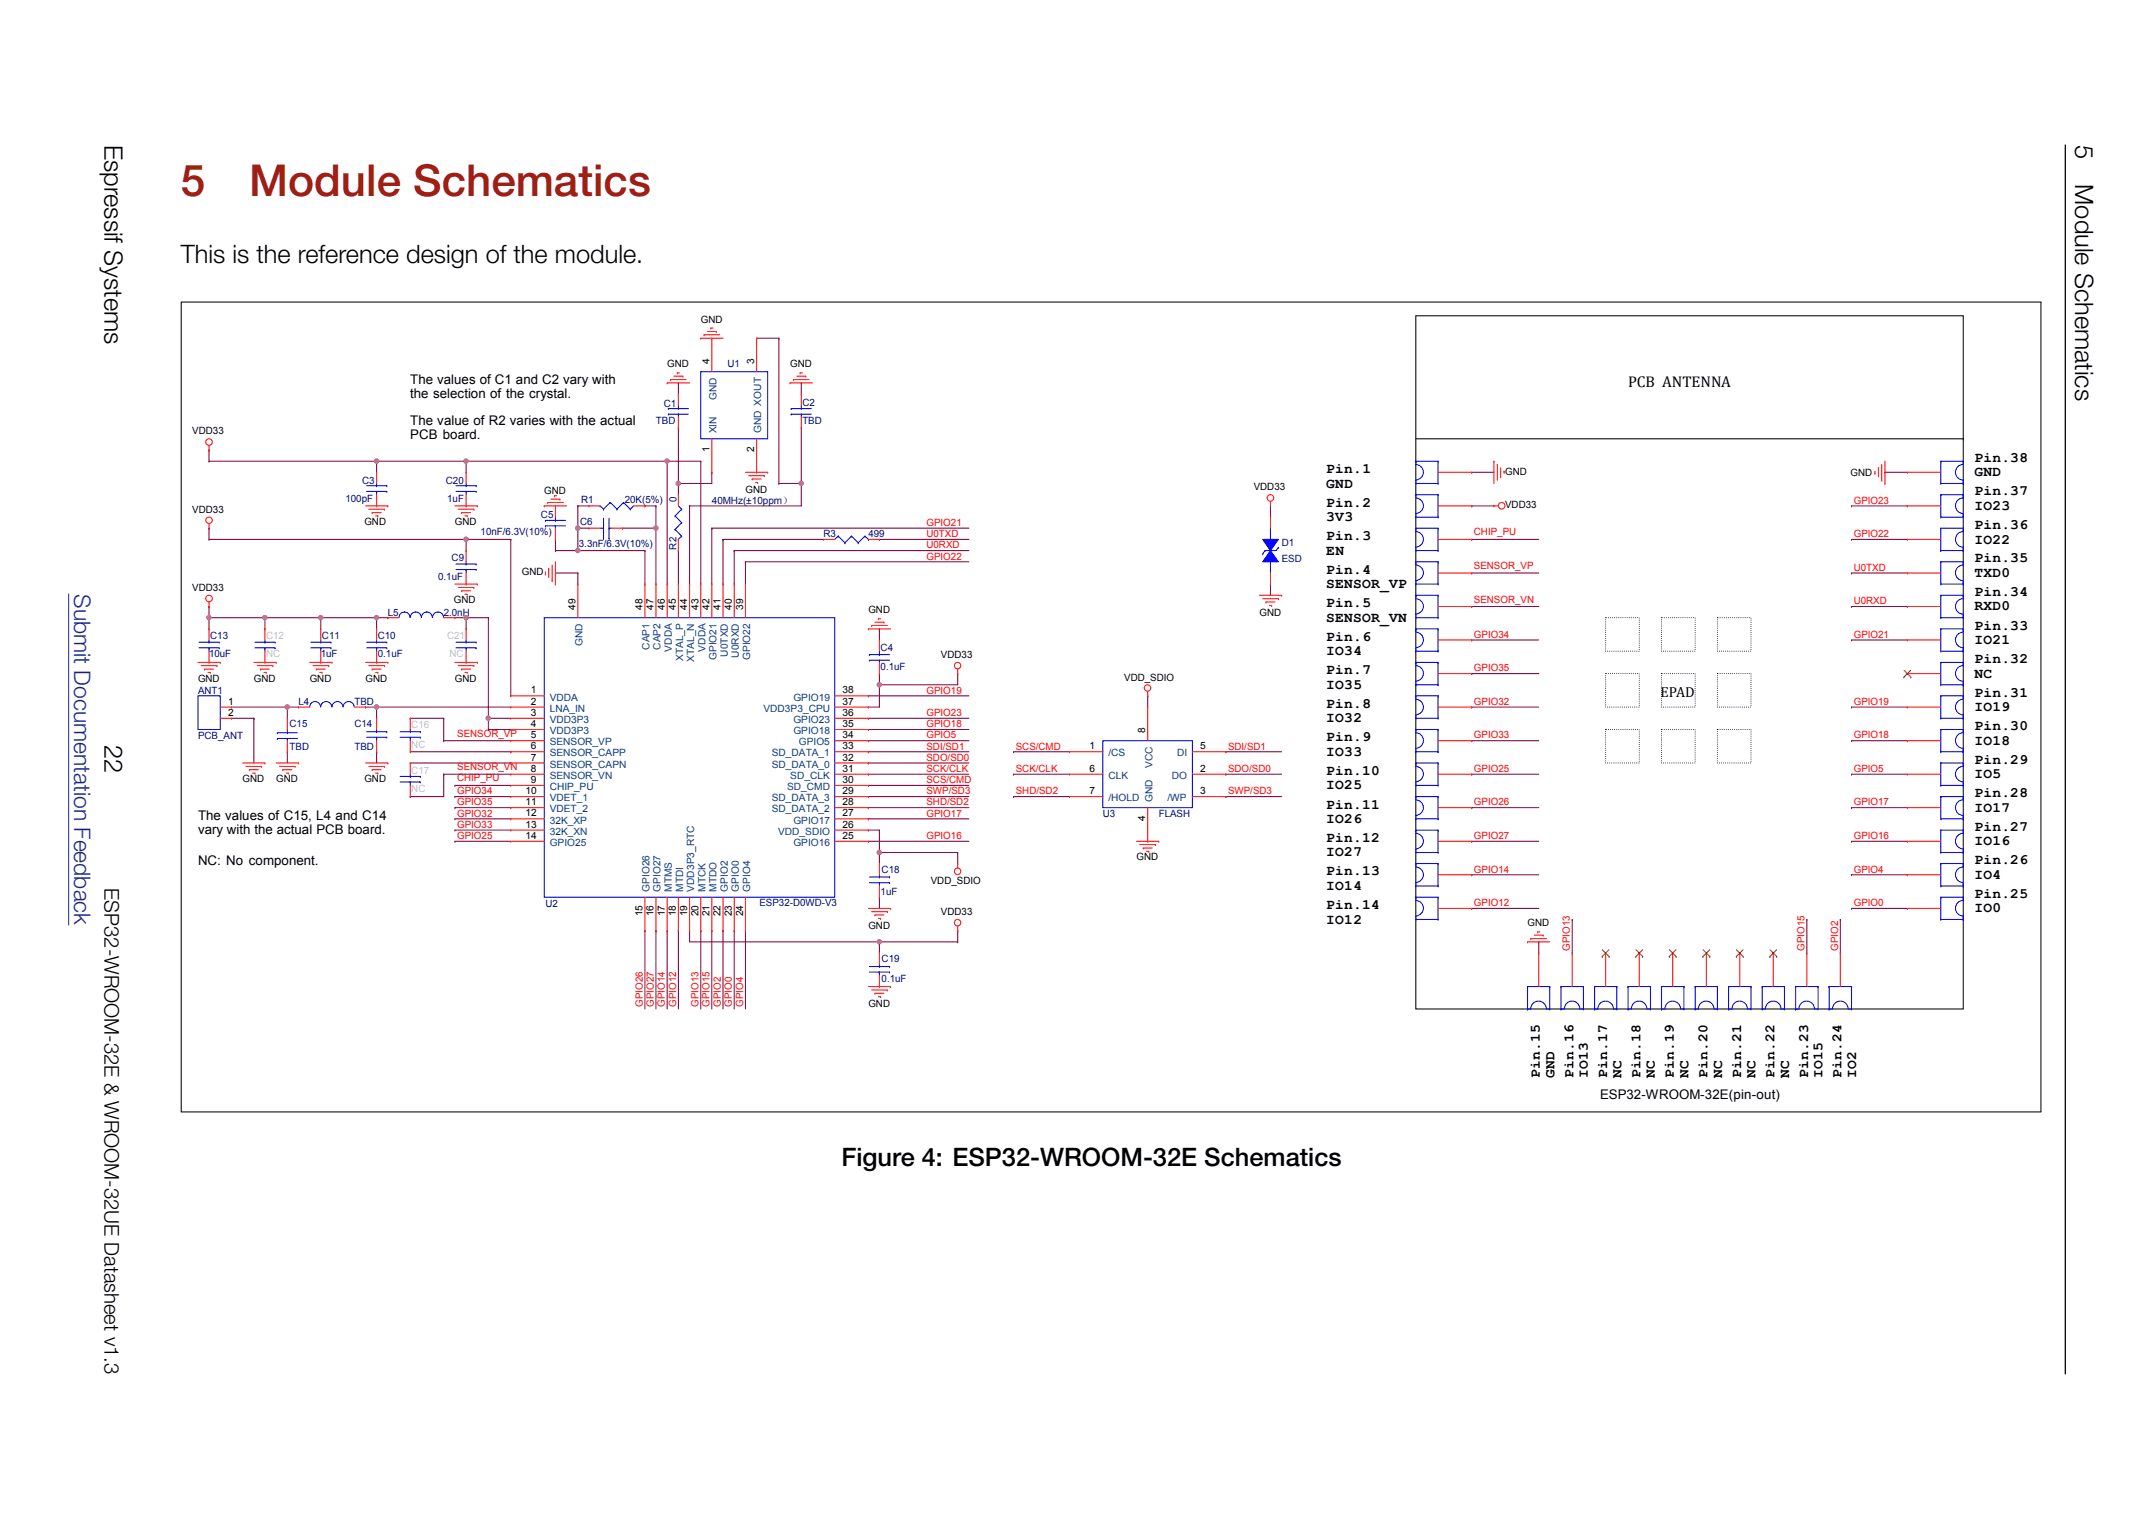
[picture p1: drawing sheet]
<svg xmlns="http://www.w3.org/2000/svg" width="297mm" height="210mm" viewBox="0 0 297 210" stroke-linecap="round" stroke-linejoin="round" font-family="sans-serif">
<defs><g id="words">
<g font-size="6.1" fill="#a02010">
<text x="25" y="27">5</text>
<text x="34.5" y="27">Module Schematics</text>
</g>
<g font-size="3.5">
<text x="14.5" y="20" transform="rotate(90 14.5 20)">Espressif Systems</text>
<text x="287.1" y="20" transform="rotate(90 287.1 20)">5</text>
<text x="287.1" y="25.5" transform="rotate(90 287.1 25.5)">Module Schematics</text>
<text x="25" y="36.4">This is the reference design of the module.</text>
<text x="14.5" y="103" transform="rotate(90 14.5 103)">22</text>
<text x="116.4" y="161.1">Figure 4: ESP32­WROOM­32E Schematics</text>
</g>
<text font-size="3.2" fill="#1020a0" x="10.2" y="82.2" transform="rotate(90 10.2 82.2)">Submit Documentation Feedback</text>
<text font-size="2.8" x="14.5" y="122.8" transform="rotate(90 14.5 122.8)">ESP32-WROOM-32E &amp; WROOM-32UE Datasheet v1.3</text>
<text font-size="2.1" x="225.2" y="53.4">PCB ANTENNA</text>
<g font-size="2">
<text x="183.5" y="65.4">Pin.1</text>
<text x="273.1" y="63.9">Pin.38</text>
<text x="273.1" y="65.9">GND</text>
<text x="183.5" y="67.4">GND</text>
<text x="183.5" y="70">Pin.2</text>
<text x="273.1" y="68.5">Pin.37</text>
<text x="273.1" y="70.5">IO23</text>
<text x="183.5" y="72">3V3</text>
<text x="183.5" y="74.7">Pin.3</text>
<text x="183.5" y="76.7">EN</text>
<text x="273.1" y="73.1">Pin.36</text>
<text x="273.1" y="75.1">IO22</text>
<text x="273.1" y="77.8">Pin.35</text>
<text x="183.5" y="83.9">Pin.5</text>
<text x="183.5" y="79.3">Pin.4</text>
<text x="183.5" y="81.3">SENSOR_VP</text>
<text x="273.1" y="79.8">TXD0</text>
<text x="273.1" y="82.4">Pin.34</text>
<text x="183.5" y="88.6">Pin.6</text>
<text x="183.5" y="85.9">SENSOR_VN</text>
<text x="273.1" y="84.4">RXD0</text>
<text x="273.1" y="87">Pin.33</text>
<text x="273.1" y="89">IO21</text>
<text x="183.5" y="90.6">IO34</text>
<text x="183.5" y="93.2">Pin.7</text>
<text x="183.5" y="95.2">IO35</text>
<text x="273.1" y="93.7">NC</text>
<text x="273.1" y="91.7">Pin.32</text>
<text x="183.5" y="97.8">Pin.8</text>
<text x="183.5" y="99.9">IO32</text>
<text x="229.7" y="96.4">EPAD</text>
<text x="273.1" y="100.9">Pin.30</text>
<text x="273.1" y="96.3">Pin.31</text>
<text x="273.1" y="98.3">IO19</text>
<text x="183.5" y="102.5">Pin.9</text>
<text x="183.5" y="104.5">IO33</text>
<text x="183.5" y="107.1">Pin.10</text>
<text x="273.1" y="103">IO18</text>
<text x="273.1" y="105.6">Pin.29</text>
<text x="273.1" y="107.6">IO5</text>
<text x="183.5" y="109.1">IO25</text>
<text x="183.5" y="111.8">Pin.11</text>
<text x="183.5" y="113.8">IO26</text>
<text x="273.1" y="110.2">Pin.28</text>
<text x="273.1" y="112.2">IO17</text>
<text x="183.5" y="116.4">Pin.12</text>
<text x="183.5" y="118.4">IO27</text>
<text x="273.1" y="114.9">Pin.27</text>
<text x="273.1" y="116.9">IO16</text>
<text x="273.1" y="119.5">Pin.26</text>
<text x="183.5" y="125.7">Pin.14</text>
<text x="183.5" y="121">Pin.13</text>
<text x="183.5" y="123">IO14</text>
<text x="273.1" y="124.1">Pin.25</text>
<text x="273.1" y="121.5">IO4</text>
<text x="183.5" y="127.7">IO12</text>
<text x="273.1" y="126.1">IO0</text>
<text x="213" y="149.1" transform="rotate(-90 213 149.1)">Pin.15</text>
<text x="215" y="149.1" transform="rotate(-90 215 149.1)">GND</text>
<text x="217.7" y="149.1" transform="rotate(-90 217.7 149.1)">Pin.16</text>
<text x="219.7" y="149.1" transform="rotate(-90 219.7 149.1)">IO13</text>
<text x="222.3" y="149.1" transform="rotate(-90 222.3 149.1)">Pin.17</text>
<text x="224.3" y="149.1" transform="rotate(-90 224.3 149.1)">NC</text>
<text x="226.9" y="149.1" transform="rotate(-90 226.9 149.1)">Pin.18</text>
<text x="228.9" y="149.1" transform="rotate(-90 228.9 149.1)">NC</text>
<text x="231.6" y="149.1" transform="rotate(-90 231.6 149.1)">Pin.19</text>
<text x="233.6" y="149.1" transform="rotate(-90 233.6 149.1)">NC</text>
<text x="236.2" y="149.1" transform="rotate(-90 236.2 149.1)">Pin.20</text>
<text x="238.2" y="149.1" transform="rotate(-90 238.2 149.1)">NC</text>
<text x="240.8" y="149.1" transform="rotate(-90 240.8 149.1)">Pin.21</text>
<text x="242.8" y="149.1" transform="rotate(-90 242.8 149.1)">NC</text>
<text x="245.5" y="149.1" transform="rotate(-90 245.5 149.1)">Pin.22</text>
<text x="247.5" y="149.1" transform="rotate(-90 247.5 149.1)">NC</text>
<text x="250.1" y="149.1" transform="rotate(-90 250.1 149.1)">Pin.23</text>
<text x="252.1" y="149.1" transform="rotate(-90 252.1 149.1)">IO15</text>
<text x="254.7" y="149.1" transform="rotate(-90 254.7 149.1)">Pin.24</text>
<text x="256.7" y="149.1" transform="rotate(-90 256.7 149.1)">IO2</text>
</g>
<g font-size="1.8">
<text x="56.8" y="53.1">The values of C1 and C2 vary with</text>
<text x="56.8" y="55">the selection of the crystal.</text>
<text x="56.8" y="58.8">The value of R2 varies with the actual</text>
<text x="56.8" y="60.7">PCB board.</text>
<text x="27.4" y="113.3">The values of C15, L4 and C14</text>
<text x="27.4" y="119.5">NC: No component.</text>
<text x="27.4" y="115.2">vary with the actual PCB board.</text>
<text x="221.4" y="152">ESP32-WROOM-32E(pin-out)</text>
</g>
<g font-size="1.4">
<text x="96.9" y="44.6">GND</text>
<text x="92.3" y="50.8">GND</text>
<text x="98.1" y="50.3" transform="rotate(-90 98.1 50.3)">4</text>
<text x="104.3" y="50.3" transform="rotate(-90 104.3 50.3)">3</text>
<text x="109.3" y="50.8">GND</text>
<text x="26.6" y="60.1">VDD33</text>
<text x="98.1" y="62.5" transform="rotate(-90 98.1 62.5)">1</text>
<text x="104.3" y="62.5" transform="rotate(-90 104.3 62.5)">2</text>
<text x="208.2" y="65.6">GND</text>
<text x="256" y="65.8">GND</text>
<text x="26.6" y="70.9">VDD33</text>
<text x="75.3" y="68.3">GND</text>
<text x="103.1" y="68.1">GND</text>
<text x="173.4" y="67.8">VDD33</text>
<text x="208.2" y="70.3">VDD33</text>
<text x="50.4" y="72.6">GND</text>
<text x="62.9" y="72.6">GND</text>
<text x="26.6" y="81.7">VDD33</text>
<text x="62.8" y="83.4">GND</text>
<text x="72.2" y="79.6">GND</text>
<text x="79.6" y="84.3" transform="rotate(-90 79.6 84.3)">49</text>
<text x="88.9" y="84.3" transform="rotate(-90 88.9 84.3)">48</text>
<text x="90.4" y="84.3" transform="rotate(-90 90.4 84.3)">47</text>
<text x="92" y="84.3" transform="rotate(-90 92 84.3)">46</text>
<text x="93.5" y="84.3" transform="rotate(-90 93.5 84.3)">45</text>
<text x="95.1" y="84.3" transform="rotate(-90 95.1 84.3)">44</text>
<text x="96.6" y="84.3" transform="rotate(-90 96.6 84.3)">43</text>
<text x="98.1" y="84.3" transform="rotate(-90 98.1 84.3)">42</text>
<text x="99.7" y="84.3" transform="rotate(-90 99.7 84.3)">41</text>
<text x="101.2" y="84.3" transform="rotate(-90 101.2 84.3)">40</text>
<text x="102.8" y="84.3" transform="rotate(-90 102.8 84.3)">39</text>
<text x="120.1" y="84.8">GND</text>
<text x="174.2" y="85.1">GND</text>
<text x="27.4" y="94.2">GND</text>
<text x="35.1" y="94.2">GND</text>
<text x="42.8" y="94.2">GND</text>
<text x="50.6" y="94.2">GND</text>
<text x="62.9" y="94.2">GND</text>
<text x="73.4" y="95.9">1</text>
<text x="116.5" y="95.9">38</text>
<text x="130.2" y="91">VDD33</text>
<text x="155.5" y="94.1">VDD_SDIO</text>
<text x="31.5" y="97.4">1</text>
<text x="31.5" y="99">2</text>
<text x="73.4" y="97.4">2</text>
<text x="73.4" y="99">3</text>
<text x="73.4" y="100.5">4</text>
<text x="116.5" y="100.5">35</text>
<text x="116.5" y="99">36</text>
<text x="116.5" y="97.4">37</text>
<text x="158.4" y="101.3" transform="rotate(-90 158.4 101.3)">8</text>
<text x="73.4" y="102.1">5</text>
<text x="73.4" y="103.6">6</text>
<text x="73.4" y="105.1">7</text>
<text x="73.4" y="106.7">8</text>
<text x="116.5" y="106.7">31</text>
<text x="116.5" y="105.1">32</text>
<text x="116.5" y="103.6">33</text>
<text x="116.5" y="102.1">34</text>
<text x="150.7" y="103.6">1</text>
<text x="150.7" y="106.7">6</text>
<text x="166" y="106.7">2</text>
<text x="166" y="103.6">5</text>
<text x="33.6" y="108.2">GND</text>
<text x="38.2" y="108.2">GND</text>
<text x="50.4" y="108.2">GND</text>
<text x="72.7" y="109.8">10</text>
<text x="72.7" y="111.3">11</text>
<text x="72.7" y="112.9">12</text>
<text x="73.4" y="108.2">9</text>
<text x="116.5" y="112.9">27</text>
<text x="116.5" y="111.3">28</text>
<text x="116.5" y="109.8">29</text>
<text x="116.5" y="108.2">30</text>
<text x="150.7" y="109.8">7</text>
<text x="158.4" y="113.5" transform="rotate(-90 158.4 113.5)">4</text>
<text x="166" y="109.8">3</text>
<text x="72.7" y="114.4">13</text>
<text x="72.7" y="116">14</text>
<text x="116.5" y="114.4">26</text>
<text x="116.5" y="116">25</text>
<text x="157.2" y="119">GND</text>
<text x="128.8" y="122.2">VDD_SDIO</text>
<text x="88.9" y="126.7" transform="rotate(-90 88.9 126.7)">15</text>
<text x="90.4" y="126.7" transform="rotate(-90 90.4 126.7)">16</text>
<text x="92" y="126.7" transform="rotate(-90 92 126.7)">17</text>
<text x="93.5" y="126.7" transform="rotate(-90 93.5 126.7)">18</text>
<text x="95.1" y="126.7" transform="rotate(-90 95.1 126.7)">19</text>
<text x="96.6" y="126.7" transform="rotate(-90 96.6 126.7)">20</text>
<text x="98.1" y="126.7" transform="rotate(-90 98.1 126.7)">21</text>
<text x="99.7" y="126.7" transform="rotate(-90 99.7 126.7)">22</text>
<text x="101.2" y="126.7" transform="rotate(-90 101.2 126.7)">23</text>
<text x="102.8" y="126.7" transform="rotate(-90 102.8 126.7)">24</text>
<text x="120.1" y="128.4">GND</text>
<text x="130.2" y="126.5">VDD33</text>
<text x="211.3" y="128.1">GND</text>
<text x="120.1" y="139.2">GND</text>
</g>
<g font-size="1.4" fill="#000080">
<text x="100.6" y="50.8">U1</text>
<text x="90.7" y="58.7">TBD</text>
<text x="91.8" y="56.2">C1</text>
<text x="111" y="56.1">C2</text>
<text x="111" y="58.7">TBD</text>
<text x="47.8" y="69.3">100pF</text>
<text x="50.1" y="66.9">C3</text>
<text x="61.7" y="66.9">C20</text>
<text x="61.9" y="69.3">1uF</text>
<text x="74.8" y="71.7">C5</text>
<text x="80.4" y="69.5">R1</text>
<text x="86.4" y="69.5">20K(5%)</text>
<text x="93.6" y="69.5" transform="rotate(-90 93.6 69.5)">0</text>
<text x="98.5" y="69.7">40MHz(±10ppm）</text>
<text x="62.5" y="77.5">C9</text>
<text x="66.5" y="74">10nF/6.3V(10%)</text>
<text x="80.1" y="75.7">3.3nF/6.3V(10%)</text>
<text x="80.2" y="72.6">C6</text>
<text x="93.6" y="76" transform="rotate(-90 93.6 76)">R2</text>
<text x="113.9" y="74.3">R3</text>
<text x="120.1" y="74.3">499</text>
<text x="177.3" y="75.5">D1</text>
<text x="177.3" y="77.7">ESD</text>
<text x="60.6" y="80.2">0.1uF</text>
<text x="29.1" y="88.4">C13</text>
<text x="44.5" y="88.4">C11</text>
<text x="52.3" y="88.4">C10</text>
<text x="53.7" y="85.1">L5</text>
<text x="61.4" y="85.1">2.0nH</text>
<text x="27.4" y="95.9">ANT1</text>
<text x="28.9" y="90.8">10uF</text>
<text x="44.4" y="90.8">1uF</text>
<text x="52.3" y="90.8">0.1uF</text>
<text x="121.8" y="90">C4</text>
<text x="121.8" y="92.7">0.1uF</text>
<text x="40.1" y="100.6">C15</text>
<text x="41.3" y="97.5">L4</text>
<text x="49" y="97.5">TBD</text>
<text x="49" y="100.6">C14</text>
<text x="27.4" y="102.1">PCB_ANT</text>
<text x="40.1" y="103.7">TBD</text>
<text x="49" y="103.7">TBD</text>
<text x="152.6" y="112.9">U3</text>
<text x="160.3" y="112.9">FLASH</text>
<text x="75.5" y="125.4">U2</text>
<text x="105" y="125.3">ESP32-D0WD-V3</text>
<text x="121.8" y="123.8">1uF</text>
<text x="122" y="120.7">C18</text>
<text x="122" y="133">C19</text>
<text x="122" y="135.8">0.1uF</text>
</g>
<g font-size="1.4" fill="#004080">
<text x="99.1" y="59.9" transform="rotate(-90 99.1 59.9)">XIN</text>
<text x="99.1" y="55.3" transform="rotate(-90 99.1 55.3)">GND</text>
<text x="105.3" y="59.9" transform="rotate(-90 105.3 59.9)">GND XOUT</text>
<text x="80.6" y="89.3" transform="rotate(-90 80.6 89.3)">GND</text>
<text x="89.9" y="89.8" transform="rotate(-90 89.9 89.8)">CAP1</text>
<text x="91.4" y="89.8" transform="rotate(-90 91.4 89.8)">CAP2</text>
<text x="92.9" y="90.1" transform="rotate(-90 92.9 90.1)">VDDA</text>
<text x="94.5" y="91.4" transform="rotate(-90 94.5 91.4)">XTAL_P</text>
<text x="96" y="91.5" transform="rotate(-90 96 91.5)">XTAL_N</text>
<text x="97.6" y="90.1" transform="rotate(-90 97.6 90.1)">VDDA</text>
<text x="99.1" y="91.2" transform="rotate(-90 99.1 91.2)">GPIO21</text>
<text x="100.7" y="90.8" transform="rotate(-90 100.7 90.8)">U0TXD</text>
<text x="102.2" y="91" transform="rotate(-90 102.2 91)">U0RXD</text>
<text x="103.8" y="91.2" transform="rotate(-90 103.8 91.2)">GPIO22</text>
<text x="76" y="96.8">VDDA</text>
<text x="76" y="98.4">LNA_IN</text>
<text x="76" y="99.9">VDD3P3</text>
<text x="76" y="101.5">VDD3P3</text>
<text x="105.6" y="98.4">VDD3P3_CPU</text>
<text x="109.7" y="101.5">GPIO18</text>
<text x="109.7" y="96.8">GPIO19</text>
<text x="109.7" y="99.9">GPIO23</text>
<text x="76" y="103">SENSOR_VP</text>
<text x="76" y="104.6">SENSOR_CAPP</text>
<text x="76" y="106.1">SENSOR_CAPN</text>
<text x="76" y="107.7">SENSOR_VN</text>
<text x="106.8" y="106.1">SD_DATA_0</text>
<text x="106.8" y="104.6">SD_DATA_1</text>
<text x="109.3" y="107.7">SD_CLK</text>
<text x="110.5" y="103">GPIO5</text>
<text x="153.3" y="104.6">/CS</text>
<text x="153.3" y="107.7">CLK</text>
<text x="159.4" y="106.1" transform="rotate(-90 159.4 106.1)">VCC</text>
<text x="162.1" y="107.7">DO</text>
<text x="162.8" y="104.6">DI</text>
<text x="76" y="109.2">CHIP_PU</text>
<text x="76" y="110.8">VDET_1</text>
<text x="76" y="112.3">VDET_2</text>
<text x="76" y="113.9">32K_XP</text>
<text x="106.8" y="112.3">SD_DATA_2</text>
<text x="106.8" y="110.8">SD_DATA_3</text>
<text x="108.9" y="109.2">SD_CMD</text>
<text x="109.7" y="113.9">GPIO17</text>
<text x="153.3" y="110.8">/HOLD</text>
<text x="159.4" y="110.9" transform="rotate(-90 159.4 110.9)">GND</text>
<text x="161.5" y="110.8">/WP</text>
<text x="76" y="115.4">32K_XN</text>
<text x="76" y="117">GPIO25</text>
<text x="107.7" y="115.4">VDD_SDIO</text>
<text x="109.7" y="117">GPIO16</text>
<text x="89.9" y="123.3" transform="rotate(-90 89.9 123.3)">GPIO26</text>
<text x="91.4" y="123.3" transform="rotate(-90 91.4 123.3)">GPIO27</text>
<text x="92.9" y="123.3" transform="rotate(-90 92.9 123.3)">MTMS</text>
<text x="94.5" y="123.3" transform="rotate(-90 94.5 123.3)">MTDI</text>
<text x="96" y="123.3" transform="rotate(-90 96 123.3)">VDD3P3_RTC</text>
<text x="97.6" y="123.3" transform="rotate(-90 97.6 123.3)">MTCK</text>
<text x="99.1" y="123.3" transform="rotate(-90 99.1 123.3)">MTDO</text>
<text x="100.7" y="123.3" transform="rotate(-90 100.7 123.3)">GPIO2</text>
<text x="102.2" y="123.3" transform="rotate(-90 102.2 123.3)">GPIO0</text>
<text x="103.8" y="123.3" transform="rotate(-90 103.8 123.3)">GPIO4</text>
</g>
<g font-size="1.4" fill="#f00">
<text x="256.4" y="69.6">GPIO23</text>
<text x="128.2" y="74.3">U0TXD</text>
<text x="128.2" y="77.4">GPIO22</text>
<text x="128.2" y="75.8">U0RXD</text>
<text x="128.2" y="72.7">GPIO21</text>
<text x="203.9" y="74">CHIP_PU</text>
<text x="256.4" y="74.3">GPIO22</text>
<text x="203.9" y="78.7">SENSOR_VP</text>
<text x="203.9" y="83.3">SENSOR_VN</text>
<text x="256.4" y="78.9">U0TXD</text>
<text x="256.4" y="83.5">U0RXD</text>
<text x="203.9" y="88.2">GPIO34</text>
<text x="256.4" y="88.2">GPIO21</text>
<text x="128.2" y="95.9">GPIO19</text>
<text x="203.9" y="92.8">GPIO35</text>
<text x="63.2" y="101.9">SENSOR_VP</text>
<text x="128.2" y="100.5">GPIO18</text>
<text x="128.2" y="99">GPIO23</text>
<text x="203.9" y="97.4">GPIO32</text>
<text x="256.4" y="97.4">GPIO19</text>
<text x="63.2" y="106.5">SENSOR_VN</text>
<text x="128.2" y="105.2">SDO/SD0</text>
<text x="128.2" y="103.6">SDI/SD1</text>
<text x="128.2" y="106.7">SCK/CLK</text>
<text x="128.2" y="102.1">GPIO5</text>
<text x="140.5" y="106.7">SCK/CLK</text>
<text x="140.5" y="103.6">SCS/CMD</text>
<text x="169.9" y="103.6">SDI/SD1</text>
<text x="169.9" y="106.7">SDO/SD0</text>
<text x="203.9" y="102.1">GPIO33</text>
<text x="203.9" y="106.7">GPIO25</text>
<text x="256.4" y="102.1">GPIO18</text>
<text x="256.4" y="106.7">GPIO5</text>
<text x="63.2" y="108">CHIP_PU</text>
<text x="63.2" y="111.3">GPIO35</text>
<text x="63.2" y="109.8">GPIO34</text>
<text x="63.2" y="112.9">GPIO32</text>
<text x="128.2" y="112.9">GPIO17</text>
<text x="128.2" y="109.8">SWP/SD3</text>
<text x="128.2" y="108.3">SCS/CMD</text>
<text x="128.2" y="111.3">SHD/SD2</text>
<text x="140.5" y="109.8">SHD/SD2</text>
<text x="169.9" y="109.8">SWP/SD3</text>
<text x="203.9" y="111.3">GPIO26</text>
<text x="256.4" y="111.3">GPIO17</text>
<text x="63.2" y="114.4">GPIO33</text>
<text x="63.2" y="116">GPIO25</text>
<text x="128.2" y="116">GPIO16</text>
<text x="203.9" y="116">GPIO27</text>
<text x="256.4" y="116">GPIO16</text>
<text x="203.9" y="120.6">GPIO14</text>
<text x="203.9" y="125.3">GPIO12</text>
<text x="256.4" y="120.6">GPIO4</text>
<text x="256.4" y="125.3">GPIO0</text>
<text x="217.2" y="131.5" transform="rotate(-90 217.2 131.5)">GPIO13</text>
<text x="249.6" y="131.5" transform="rotate(-90 249.6 131.5)">GPIO15</text>
<text x="254.3" y="131.5" transform="rotate(-90 254.3 131.5)">GPIO2</text>
<text x="88.9" y="139.2" transform="rotate(-90 88.9 139.2)">GPIO26</text>
<text x="90.4" y="139.2" transform="rotate(-90 90.4 139.2)">GPIO27</text>
<text x="92" y="139.2" transform="rotate(-90 92 139.2)">GPIO14</text>
<text x="93.5" y="139.2" transform="rotate(-90 93.5 139.2)">GPIO12</text>
<text x="96.6" y="139.2" transform="rotate(-90 96.6 139.2)">GPIO13</text>
<text x="98.2" y="139.2" transform="rotate(-90 98.2 139.2)">GPIO15</text>
<text x="99.7" y="139.2" transform="rotate(-90 99.7 139.2)">GPIO2</text>
<text x="101.3" y="139.2" transform="rotate(-90 101.3 139.2)">GPIO0</text>
<text x="102.8" y="139.2" transform="rotate(-90 102.8 139.2)">GPIO4</text>
</g>
<g font-size="1.4" fill="#c0c0c0">
<text x="36.8" y="88.4">C12</text>
<text x="61.9" y="88.4">C21</text>
<text x="36.8" y="90.8">NC</text>
<text x="62.2" y="90.8">NC</text>
<text x="56.9" y="100.7">C16</text>
<text x="56.9" y="107.1">C17</text>
<text x="56.9" y="103.4">NC</text>
<text x="56.9" y="109.5">NC</text>
</g>
</g></defs>
<path d="M285.7 20v170" fill="none" stroke="#000" stroke-width=".18"/>
<path d="M195.9 43.7h75.7v95.8h-75.7zM195.9 60.7h75.7M271.6 60.7h.1" fill="none" stroke="#000" stroke-width=".14"/>
<path d="M222.1 85.4h4.7v4.6h-4.7zM222.1 93.1h4.7v4.7h-4.7zM229.8 85.4h4.7v4.6h-4.7zM229.8 93.1h4.7v4.7h-4.7zM237.6 85.4h4.6v4.6h-4.6zM237.6 93.1h4.6v4.7h-4.6zM222.1 100.9h4.7v4.6h-4.7zM229.8 100.9h4.7v4.6h-4.7zM237.6 100.9h4.6v4.6h-4.6z" fill="none" stroke="#000" stroke-width=".14" stroke-dasharray="0 .3"/>
<g fill="none" stroke="#800040" stroke-width=".14">
<path d="M203.6 79.2h.1M203.6 69.9h.1M203.6 65.3h.1M203.6 79.2h9.3M203.6 69.9h3.1M203.6 65.3h3.1M50.6 97.8h.1M50.6 97.8h1.5M56.8 99.3h.1M56.8 99.3h4.6M61.4 99.3h.1M61.4 99.3v3.1"/>
<path d="M67.6 99.3h.1M67.6 85.4h.1M67.6 99.3h3.1M67.6 85.4v13.9M203.6 83.8h.1M203.6 97.8h.1M203.6 97.8h9.3M203.6 83.8h9.3M56.8 110.1h.1M56.8 103.9h13.9M56.8 110.1h4.6M56.8 105.5h13.9"/>
<path d="M61.4 102.4h.1M61.4 107h.1M61.4 102.4h9.3M61.4 107h9.3M62.9 108.6h.1M62.9 111.7h.1M62.9 110.1h.1M62.9 108.6h7.8M62.9 111.7h7.8M62.9 110.1h7.8M70.7 103.9h.1M70.7 105.5h.1"/>
<path d="M140.2 107h.1M140.2 103.9h.1M140.2 110.1h.1M140.2 107h7.7M140.2 103.9h7.7M140.2 110.1h7.7M169.6 110.1h.1M169.6 103.9h.1M169.6 107h.1M169.6 107h7.7M169.6 103.9h7.7M169.6 110.1h7.7"/>
<path d="M203.6 102.4h.1M203.6 102.4h9.3"/>
</g>
<circle cx="67.5" cy="99.3" r=".3" fill="#f0f"/>
<circle cx="67.5" cy="99.3" r=".3" fill="none" stroke="#f0f" stroke-width=".14"/>
<path d="M95.4 130.2h26.3M121.7 130.2h.1" fill="none" stroke="#800040" stroke-width=".14"/>
<circle cx="121.6" cy="130.2" r=".3" fill="#f0f"/>
<circle cx="121.6" cy="130.2" r=".3" fill="none" stroke="#f0f" stroke-width=".14"/>
<g fill="none" stroke="#800040" stroke-width=".14">
<path d="M64.5 63.8h.1M64.5 63.8h27.8M70.7 74.6h.1M70.7 74.6v21.6M76.8 79.2h.1M76.8 79.2h3.1M121.7 74.6h.1M121.7 74.6h12.3M203.6 74.6h.1M203.6 74.6h9.3M32 97.8h7.7M39.7 97.8h.1"/>
<path d="M62.9 85.4h1.6M64.5 85.4h.1M67.6 99.3h.1M67.6 99.3v1.6M158.8 96.2h.1M158.8 96.2v1.6M203.6 88.5h.1M203.6 93.1h.1M203.6 88.5h9.3M203.6 93.1h9.3M61.4 107h.1M61.4 107v3.1"/>
<path d="M62.9 113.2h.1M62.9 113.2h7.8M67.6 100.9h.1M67.6 100.9h3.1M203.6 107h.1M203.6 111.7h.1M203.6 116.3h.1M203.6 107h9.3M203.6 111.7h9.3M203.6 116.3h9.3M203.6 120.9h.1M203.6 125.6h.1"/>
<path d="M203.6 120.9h9.3M203.6 125.6h9.3M217.5 127.1h.1M217.5 127.1v4.7M249.9 127.1h.1M249.9 127.1v4.7M254.6 127.1h.1M254.6 127.1v4.7"/>
</g>
<circle cx="92.3" cy="63.7" r=".3" fill="#f0f"/>
<circle cx="92.3" cy="63.7" r=".3" fill="none" stroke="#f0f" stroke-width=".14"/>
<circle cx="64.5" cy="63.7" r=".3" fill="#f0f"/>
<circle cx="64.5" cy="63.7" r=".3" fill="none" stroke="#f0f" stroke-width=".14"/>
<path d="M28.9 74.6h.1M28.9 74.6h35.6M52.1 63.8h.1M52.1 63.8h12.4M44.4 85.4h.1M44.4 85.4h7.7" fill="none" stroke="#800040" stroke-width=".14"/>
<circle cx="64.5" cy="74.6" r=".3" fill="#f0f"/>
<circle cx="64.5" cy="74.6" r=".3" fill="none" stroke="#f0f" stroke-width=".14"/>
<g fill="none" stroke="#800040" stroke-width=".14">
<path d="M62.9 114.8h.1M62.9 116.3h.1M62.9 114.8h7.8M62.9 116.3h7.8M120.1 116.3h.1M120.1 116.3h13.9M121.7 117.9h.1M121.7 114.8h.1M121.7 114.8v4.6M89.2 128.7h.1M89.2 128.7v10.8M90.7 128.7h.1"/>
<path d="M90.7 128.7v10.8M92.3 128.7h.1M92.3 128.7v10.8M93.8 128.7h.1M93.8 128.7v10.8M95.4 128.7h.1M95.4 128.7v1.5M96.9 128.7h.1M96.9 128.7v10.8M98.5 128.7h.1M98.5 128.7v10.8M100 128.7h.1"/>
<path d="M100 128.7v10.8M101.6 128.7h.1M101.6 128.7v10.8M103.1 128.7h.1M103.1 128.7v10.8M121.7 124h.1M121.7 124v1.6"/>
</g>
<circle cx="121.6" cy="117.8" r=".3" fill="#f0f"/>
<circle cx="121.6" cy="117.8" r=".3" fill="none" stroke="#f0f" stroke-width=".14"/>
<g fill="none" stroke="#800040" stroke-width=".14">
<path d="M104.7 46.8h.1M104.7 46.8h3M107.7 46.8h.1M107.7 46.8v20M110.8 52.9h.1M110.8 52.9v1.6M93.8 66.8h.1M93.8 66.8h4.7M98.5 73h.1M98.5 73v7.7M98.5 73h35.5M100 74.6h.1"/>
<path d="M100 74.6v6.1M100 74.6h13.9M101.6 76.1h.1M101.6 76.1v4.6M101.6 76.1h32.4M103.1 77.7h.1M103.1 77.7v3M103.1 77.7h30.9M120.1 99.3h.1M120.1 96.2h.1M120.1 97.8h.1M120.1 99.3h13.9"/>
<path d="M120.1 96.2h13.9M121.7 93.1h.1M121.7 94.7h.1M121.7 93.1v4.7h-1.6M132.5 93.1h.1M132.5 93.1v1.6M120.1 114.8h.1M120.1 113.2h.1M120.1 105.5h.1M120.1 103.9h.1M120.1 107h.1M120.1 110.1h.1"/>
<path d="M120.1 108.6h.1M120.1 111.7h.1M120.1 100.9h.1M120.1 102.4h.1M120.1 114.8h1.6M120.1 113.2h13.9M120.1 105.5h13.9M120.1 103.9h13.9M120.1 107h13.9M120.1 110.1h13.9M120.1 108.6h13.9M120.1 111.7h13.9"/>
<path d="M120.1 100.9h13.9M120.1 102.4h13.9M121.7 117.9h.1M121.7 117.9h10.8"/>
</g>
<circle cx="93.8" cy="66.8" r=".3" fill="#f0f"/>
<circle cx="93.8" cy="66.8" r=".3" fill="none" stroke="#f0f" stroke-width=".14"/>
<path d="M95.4 69.9h.1M107.7 66.8h.1M107.7 66.8h3.1M110.8 66.8h.1M110.8 66.8v3.1h-15.4" fill="none" stroke="#800040" stroke-width=".14"/>
<circle cx="110.8" cy="66.8" r=".3" fill="#f0f"/>
<circle cx="110.8" cy="66.8" r=".3" fill="none" stroke="#f0f" stroke-width=".14"/>
<g fill="none" stroke="#800040" stroke-width=".14">
<path d="M93.8 59.1h.1M93.8 52.9h.1M93.8 52.9v1.6M93.8 59.1v9.3M110.8 59.1h.1M110.8 59.1v7.7M89.2 69.9h.1M89.2 69.9h1.5M90.7 69.9h.1M90.7 69.9v3.1M92.3 63.8h.1M92.3 63.8v16.9"/>
<path d="M92.3 63.8h4.6M93.8 66.8h.1M95.4 69.9h.1M95.4 69.9v10.8M96.9 63.8h.1M96.9 63.8v16.9M98.5 65.3h.1M98.5 65.3v1.5"/>
</g>
<circle cx="90.7" cy="73" r=".3" fill="#f0f"/>
<circle cx="90.7" cy="73" r=".3" fill="none" stroke="#f0f" stroke-width=".14"/>
<path d="M79.9 69.9h.1M79.9 76.1h.1M79.9 69.9h1.6M79.9 76.1h9.3M79.9 69.9v3.1" fill="none" stroke="#800040" stroke-width=".14"/>
<circle cx="79.9" cy="73" r=".3" fill="#f0f"/>
<circle cx="79.9" cy="73" r=".3" fill="none" stroke="#f0f" stroke-width=".14"/>
<path d="M76.8 76.1h.1M79.9 73h.1M79.9 73h1.6M79.9 73v3.1h-3.1M89.2 76.1h.1M89.2 76.1v4.6" fill="none" stroke="#800040" stroke-width=".14"/>
<circle cx="79.9" cy="76.1" r=".3" fill="#f0f"/>
<circle cx="79.9" cy="76.1" r=".3" fill="none" stroke="#f0f" stroke-width=".14"/>
<g fill="none" stroke="#800040" stroke-width=".14">
<path d="M76.8 74.6h.1M76.8 74.6v1.5M86.1 73h.1M86.1 73h4.6M90.7 73h.1M90.7 73v7.7M175.7 69.9h.1M175.7 69.9v1.6M256.1 69.9h.1M256.1 74.6h.1M256.1 79.2h.1M256.1 69.9h7.8"/>
<path d="M256.1 74.6h7.8M256.1 79.2h7.8M260.8 65.3h.1M260.8 65.3h3.1M28.9 85.4h.1M28.9 85.4h7.7M39.7 97.8h.1M39.7 97.8h1.6M39.7 97.8v1.5M175.7 80.7h.1M175.7 80.7v1.6M256.1 83.8h.1"/>
<path d="M256.1 88.5h.1M256.1 97.8h.1M256.1 83.8h7.8M256.1 88.5h7.8M256.1 97.8h7.8M39.7 103.9h.1M39.7 103.9v1.6M256.1 102.4h.1M256.1 107h.1M256.1 111.7h.1M256.1 116.3h.1M256.1 102.4h7.8"/>
<path d="M256.1 107h7.8M256.1 111.7h7.8M256.1 116.3h7.8M256.1 120.9h.1M256.1 125.6h.1M256.1 120.9h7.8M256.1 125.6h7.8"/>
</g>
<circle cx="39.7" cy="97.7" r=".3" fill="#f0f"/>
<circle cx="39.7" cy="97.7" r=".3" fill="none" stroke="#f0f" stroke-width=".14"/>
<path d="M52.1 97.8h.1M52.1 97.8v1.5M52.1 97.8h18.6M52.1 103.9h.1M52.1 103.9v1.6" fill="none" stroke="#800040" stroke-width=".14"/>
<circle cx="52.1" cy="97.7" r=".3" fill="#f0f"/>
<circle cx="52.1" cy="97.7" r=".3" fill="none" stroke="#f0f" stroke-width=".14"/>
<path d="M28.9 62.2h.1M28.9 63.8h.1M28.9 62.2v1.6M28.9 63.8h23.2M28.9 83.8h.1M28.9 83.8v1.6" fill="none" stroke="#800040" stroke-width=".14"/>
<circle cx="52.1" cy="63.7" r=".3" fill="#f0f"/>
<circle cx="52.1" cy="63.7" r=".3" fill="none" stroke="#f0f" stroke-width=".14"/>
<path d="M52.1 63.8h.1M52.1 63.8v1.5M64.5 63.8h.1M64.5 63.8v1.5M28.9 85.4h.1M28.9 85.4v1.5" fill="none" stroke="#800040" stroke-width=".14"/>
<circle cx="28.9" cy="85.4" r=".3" fill="#f0f"/>
<circle cx="28.9" cy="85.4" r=".3" fill="none" stroke="#f0f" stroke-width=".14"/>
<path d="M44.4 85.4h.1M44.4 85.4v1.5" fill="none" stroke="#800040" stroke-width=".14"/>
<circle cx="44.4" cy="85.4" r=".3" fill="#f0f"/>
<circle cx="44.4" cy="85.4" r=".3" fill="none" stroke="#f0f" stroke-width=".14"/>
<path d="M36.6 85.4h.1M36.6 85.4v1.5M36.6 85.4h7.8" fill="none" stroke="#800040" stroke-width=".14"/>
<circle cx="36.6" cy="85.4" r=".3" fill="#f0f"/>
<circle cx="36.6" cy="85.4" r=".3" fill="none" stroke="#f0f" stroke-width=".14"/>
<path d="M28.9 73h.1M28.9 73v1.6M64.5 74.6h.1M64.5 74.6v1.5M64.5 74.6h6.2M79.9 79.2h.1M79.9 79.2v1.5M35.1 99.3h.1M35.1 99.3v6.2M52.1 85.4h.1M52.1 85.4v1.5" fill="none" stroke="#800040" stroke-width=".14"/>
<circle cx="52.1" cy="85.4" r=".3" fill="#f0f"/>
<circle cx="52.1" cy="85.4" r=".3" fill="none" stroke="#f0f" stroke-width=".14"/>
<path d="M52.1 85.4h1.6M53.7 85.4h.1M64.5 85.4h.1M64.5 85.4v1.5" fill="none" stroke="#800040" stroke-width=".14"/>
<circle cx="64.5" cy="85.4" r=".3" fill="#f0f"/>
<circle cx="64.5" cy="85.4" r=".3" fill="none" stroke="#f0f" stroke-width=".14"/>
<path d="M64.5 85.4h.1M64.5 85.4h3.1M121.7 94.7h.1M121.7 94.7h10.8" fill="none" stroke="#800040" stroke-width=".14"/>
<circle cx="121.6" cy="94.7" r=".3" fill="#f0f"/>
<circle cx="121.6" cy="94.7" r=".3" fill="none" stroke="#f0f" stroke-width=".14"/>
<g fill="none" stroke="#800040" stroke-width=".14">
<path d="M93.8 76.1h.1M93.8 76.1v4.6M32 99.3h3.1M35.1 99.3h.1M121.7 86.9h.1M121.7 86.9v1.6M132.5 117.9h.1M132.5 117.9v1.5M121.7 130.2h.1M121.7 130.2v1.6M121.7 130.2h10.8M132.5 130.2h.1"/>
<path d="M132.5 128.7h.1M132.5 128.7v1.5M212.9 130.2h.1M212.9 130.2v1.6"/>
</g>
<g fill="none" stroke="#f00" stroke-width=".14">
<path d="M92.3 52.9h.1M92.3 52.9h3.1M92.8 52.5h.1M92.8 52.5h2.1M93.2 52h1.3M93.7 51.6h.1M93.7 51.6h.3M94.5 52h.1M96.9 46.8h.1M96.9 46.8h3.1M97.4 46.3h.1M97.4 46.3h2.2"/>
<path d="M97.8 45.8h1.3M98.3 45.4h.1M98.3 45.4h.3M99.1 45.8h.1M109.3 52.9h.1M109.3 52.9h3.1M109.7 52.5h.1M109.7 52.5h2.2M110.2 52h1.3M110.7 51.6h.1M110.7 51.6h.3M110.8 59.1h.1"/>
<path d="M110.8 54.5h.1M110.8 54.5v1.5M110.8 57.6v1.5M111.5 52h.1M28.9 62.2h.1M28.9 73h.1M28.9 61.6v.6M28.9 72.4v.6M50.6 69.9h3.1M51 70.4h2.2M51.5 70.9h.1M51.5 70.9h1.2"/>
<path d="M52 71.3h.3M52.1 65.3h.1M52.1 69.9h.1M52.1 65.3v1.5M52.1 68.4v1.5M52.3 71.3h.1M53.2 70.4h.1M53.7 69.9h.1M62.9 69.9h3.1M63.4 70.4h2.2M63.9 70.9h.1M63.9 70.9h1.2"/>
<path d="M64.3 71.3h.3M64.5 65.3h.1M64.5 69.9h.1M64.5 76.1h.1M64.5 65.3v1.5M64.5 68.4v1.5M64.5 76.1v1.6M64.5 79.2v1.5M64.6 71.3h.1M65.6 70.4h.1M66 69.9h.1M75.3 69.9h.1"/>
<path d="M75.3 69.9h3.1M75.5 79.4h.1M75.5 79.1v.3M75.8 69.5h.1M75.8 69.5h2.1M75.9 78.6h.1M75.9 78.6v1.2M76.2 69h1.3M76.4 78.1v2.2M76.7 68.5h.1M76.7 68.5h.3M76.8 74.6h.1"/>
<path d="M76.8 69.9h.1M76.8 69.9v1.6M76.8 73v1.6M76.8 77.7v3M77.5 69h.1M81.5 69.9h.1M81.5 73h.1M81.5 69.9h1.5M81.5 73h1.5M84.6 73h1.5M86.1 73h.1M87.7 69.9h1.5"/>
<path d="M89.2 69.9h.1M93.8 68.4h.1M93.8 76.1h.1M93.8 68.4v1.5M93.8 74.6v1.5M103.1 65.3h3.1M103.6 65.8h2.1M104 66.2h.1M104 66.2h1.3M104.5 66.7h.3M104.8 66.7h.1M105.7 65.8h.1"/>
<path d="M106.2 65.3h.1M175.7 69.9h.1M175.7 69.3v.6M198.9 69.9h4.7M198.9 65.3h4.7M198.9 74.6h4.7M203.6 65.3h.1M203.6 74.6h.1M203.6 69.9h.1M206.7 63.8h.1M206.7 69.9h.1M206.7 63.8v3"/>
<path d="M206.7 69.9h.6M207.1 64.2h.1M207.1 64.2v2.2M207.6 65.9h.1M207.6 64.7v1.2M208.1 65.1h.1M208.1 65.1v.4M259.4 65.5h.1M259.4 65.1v.4M259.8 64.7h.1M259.8 64.7v1.2M260.3 66.4h.1"/>
<path d="M260.3 64.2v2.2M260.8 66.8h.1M260.8 63.8v3M263.9 65.3h.1M263.9 74.6h.1M263.9 79.2h.1M263.9 65.3h4.6M263.9 74.6h4.6M263.9 79.2h4.6M27.4 91.6h3.1M27.8 92h2.2M28.3 92.5h.1"/>
<path d="M28.3 92.5h1.2M28.8 93h.3M28.9 83.8h.1M28.9 83.2v.6M29.1 93h.1M30 92h.1M30.5 91.6h.1M30.5 97.8h1.5M30.5 99.3h1.5M32 97.8h.1M32 99.3h.1M35.1 91.6h3.1"/>
<path d="M35.6 92h2.1M36 92.5h.1M36 92.5h1.3M36.5 93h.3M36.6 86.9h.1M36.6 91.6h.1M36.6 86.9v1.6M36.6 90v1.6M36.8 93h.1M37.7 92h.1M38.2 91.6h.1M41.3 97.8h.1"/>
<path d="M41.3 97.8h1.5M42.8 91.6h3.1M43.3 92h2.2M43.8 92.5h.1M43.8 92.5h1.2M44.2 93h.3M44.5 93h.1M45.5 92h.1M45.9 91.6h.1M49 97.8h1.6M50.6 97.8h.1M50.6 91.6h3.1"/>
<path d="M51 92h2.2M51.5 92.5h.1M51.5 92.5h1.2M52 93h.3M52.1 86.9h.1M52.1 91.6h.1M52.1 99.3h.1M52.1 86.9v1.6M52.1 90v1.6M52.1 99.3v1.6M52.3 93h.1M53.2 92h.1"/>
<path d="M53.7 91.6h.1M53.7 85.4h.1M53.7 85.4h1.5M56.8 99.3h.1M56.8 99.3v1.6M61.4 85.4h1.5M62.9 85.4h.1M62.9 91.6h3.1M62.9 80.7h3.1M63.4 92h2.2M63.4 81.2h2.2M63.9 92.5h.1"/>
<path d="M63.9 81.7h.1M63.9 92.5h1.2M63.9 81.7h1.2M64.3 93h.3M64.3 82.2h.3M64.5 80.7h.1M64.5 86.9h.1M64.5 91.6h.1M64.5 86.9v1.6M64.5 90v1.6M64.6 93h.1M64.6 82.2h.1"/>
<path d="M65.6 92h.1M65.6 81.2h.1M66 91.6h.1M66 80.7h.1M76.4 80.3h.1M76.8 80.7h.1M120.1 86.9h.1M120.1 86.9h3.1M120.6 86.5h.1M120.6 86.5h2.1M121 86h1.3M121.5 85.5h.1"/>
<path d="M121.5 85.5h.3M121.7 93.1h.1M121.7 88.5h.1M121.7 88.5v1.5M121.7 91.6v1.5M122.3 86h.1M132.5 93.1h.1M132.5 92.5v.6M158.8 96.2h.1M158.8 95.6v.6M174.2 82.3h3.1M174.7 82.8h2.1"/>
<path d="M175.1 83.2h.1M175.1 83.2h1.3M175.6 83.7h.3M175.9 83.7h.1M176.8 82.8h.1M177.3 82.3h.1M198.9 97.8h4.7M198.9 88.5h4.7M198.9 83.8h4.7M203.6 97.8h.1M203.6 88.5h.1M203.6 83.8h.1"/>
<path d="M263.9 88.5h.1M263.9 97.8h.1M263.9 97.8h4.6M263.9 88.5h4.6M33.6 105.5h3M34 106h2.2M34.5 106.4h.1M34.5 106.4h1.2M35 106.9h.3M35.3 106.9h.1M36.2 106h.1M36.6 105.5h.1"/>
<path d="M38.2 105.5h3.1M38.7 106h2.1M39.1 106.4h.1M39.1 106.4h1.3M39.6 106.9h.3M39.9 106.9h.1M40.8 106h.1M41.3 105.5h.1M50.6 105.5h3.1M51 106h2.2M51.5 106.4h.1M51.5 106.4h1.2"/>
<path d="M52 106.9h.3M52.1 103.9h.1M52.1 102.4v1.5M52.3 106.9h.1M53.2 106h.1M53.7 105.5h.1M56.8 105.5h.1M56.8 110.1h.1M56.8 103.9h.1M56.8 102.4v1.5M56.8 105.5v1.5M56.8 108.6v1.5"/>
<path d="M121.7 119.4h.1M121.7 119.4v1.5M132.5 119.4h.1M132.5 119.4v.6M157.2 116.3h3.1M157.7 116.8h2.1M158.1 117.2h.1M158.1 117.2h1.3M158.6 117.7h.3M158.9 117.7h.1M159.8 116.8h.1M160.3 116.3h.1"/>
<path d="M198.9 116.3h4.7M198.9 107h4.7M203.6 107h.1M203.6 116.3h.1M263.9 116.3h.1M263.9 111.7h.1M263.9 102.4h.1M263.9 116.3h4.6M263.9 111.7h4.6M263.9 102.4h4.6M120.1 125.6h3.1M120.1 136.4h3.1"/>
<path d="M120.6 126h2.1M120.6 136.9h2.1M121 126.5h.1M121 137.3h.1M121 126.5h1.3M121 137.3h1.3M121.5 127h.3M121.5 137.8h.3M121.7 124h.1M121.7 131.8h.1M121.7 136.4h.1M121.7 122.5v1.5"/>
<path d="M121.7 131.8v1.5M121.7 134.8v1.6M121.8 127h.1M121.8 137.8h.1M122.7 126h.1M122.7 136.9h.1M123.2 125.6h.1M123.2 136.4h.1M132.5 128.7h.1M132.5 128v.7M198.9 125.6h4.7M198.9 120.9h4.7"/>
<path d="M203.6 125.6h.1M203.6 120.9h.1M211.3 130.2h.1M211.3 130.2h3.1M211.8 129.8h.1M211.8 129.8h2.1M212.2 129.3h1.3M212.7 128.8h.1M212.7 128.8h.3M212.9 131.8h.1M212.9 131.8v4.6M213.5 129.3h.1"/>
<path d="M217.5 131.8h.1M217.5 131.8v4.6M222.1 131.8h.1M222.1 131.8v4.6M226.8 131.8h.1M226.8 131.8v4.6M231.4 131.8h.1M231.4 131.8v4.6M240.7 131.8h.1M240.7 131.8v4.6M245.3 131.8h.1M245.3 131.8v4.6"/>
<path d="M249.9 131.8h.1M249.9 131.8v4.6M254.6 131.8h.1M254.6 131.8v4.6M263.9 120.9h.1M263.9 125.6h.1M263.9 125.6h4.6M263.9 120.9h4.6"/>
<circle cx="28.9" cy="61.1" r=".46"/>
<circle cx="28.9" cy="71.9" r=".45"/>
<circle cx="175.7" cy="68.8" r=".46"/>
<circle cx="207.7" cy="69.9" r=".46"/>
<circle cx="28.9" cy="82.7" r=".46"/>
<circle cx="132.5" cy="92" r=".45"/>
<circle cx="158.7" cy="95.1" r=".45"/>
<circle cx="132.5" cy="120.5" r=".45"/>
<circle cx="132.5" cy="127.6" r=".45"/>
</g>
<g fill="none" stroke="#00f" stroke-width=".14">
<path d="M109.4 56.5h.1M109.4 57.3h.1M109.4 56.5h2.8M109.4 57.3h2.8M110.8 57.3h.1M110.8 56.5h.1M110.8 56v.5M110.8 57.3v.3M50.7 67.9h2.8M50.7 67.2h2.8M52.1 67.2h.1M52.1 67.9h.1"/>
<path d="M52.1 66.8v.4M52.1 67.9v.5M53.5 67.9h.1M53.5 67.2h.1M63.1 67.9h2.8M63.1 67.2h2.8M63.1 78.7h2.8M63.1 78h2.8M64.5 67.2h.1M64.5 67.9h.1M64.5 78h.1M64.5 78.7h.1"/>
<path d="M64.5 66.8v.4M64.5 67.9v.5M64.5 77.7v.3M64.5 78.7v.5M65.9 67.9h.1M65.9 67.2h.1M65.9 78.7h.1M65.9 78h.1M75.5 71.9h.1M75.5 72.7h.1M75.5 71.9h2.7M75.5 72.7h2.7"/>
<path d="M76.8 72.7h.1M76.8 71.9h.1M76.8 71.5v.4M76.8 72.7v.3M83 69.9h.1M83 69.9l.5 .5M83 73h.5M83.5 70.4h.1M83.5 74.4h.1M83.5 73h.1M83.5 71.6v2.8M84.3 73h.1"/>
<path d="M84.3 74.4h.1M84.3 73h.3M84.3 71.6v2.8M84.4 69.5h.1M84.4 69.5l.9 .9M84.4 69.5l-.9 .9M85.3 70.4h.1M86.3 69.5h.1M86.3 69.5l.9 .9M86.3 69.5l-1 .9M87.2 70.4h.1M87.7 69.9l-.5 .5"/>
<path d="M93.4 71.3h.1M93.4 73.2h.1M93.4 71.3l.9 1M93.4 73.2l.9 .9M93.8 74.6h.1M93.8 69.9l.5 .5M94.3 70.4h.1M94.3 72.3h.1M94.3 74.1h.1M94.3 70.4l-.9 .9M94.3 72.3l-.9 .9M94.3 74.1l-.5 .5"/>
<path d="M175 76.1h.1M175 76.1h1.5M175.7 74.6h.1M175.7 79.2h.1M175.7 73v1.6M175.7 77.7v1.5M195.9 63.8l-.1 .4a1.07 1.07 0 0 1 1.1 1.1 1.07 1.07 0 0 1-1.1 1.1M195.9 63.8h.1M195.9 66.8h.1M195.9 73l-.1 .5a1.07 1.07 0 0 1 1.1 1.1 1.07 1.07 0 0 1-1.1 1M195.9 73h.1M195.9 76.1h.1"/>
<path d="M195.9 68.4l-.1 .4a1.07 1.07 0 0 1 1.1 1.1 1.07 1.07 0 0 1-1.1 1.1l.1 .5M195.9 68.4h.1M195.9 71.5h.1M195.9 66.4v.4M195.9 75.7v.4M195.9 66.8h3M195.9 63.8h3M195.9 76.1h3M195.9 73h3M195.9 71.5h3M195.9 68.4h3M198.9 66.8h.1"/>
<path d="M198.9 63.8h.1M198.9 76.1h.1M198.9 73h.1M198.9 71.5h.1M198.9 68.4h.1M198.9 63.8v3M198.9 68.4v3.1M198.9 73v3.1M268.5 63.8h.1M268.5 66.8h.1M268.5 73h.1M268.5 76.1h.1"/>
<path d="M268.5 77.7h.1M268.5 63.8v3M268.5 73v3.1M268.5 77.7v3M268.5 66.8h3.1M268.5 63.8h3.1M268.5 76.1h3.1M268.5 73h3.1M268.5 77.7h3.1M271.6 64.2a1.07 1.07 0 0 0-1.1 1.1 1.07 1.07 0 0 0 1.1 1.1M271.6 73.5a1.07 1.07 0 0 0-1.1 1.1 1.07 1.07 0 0 0 1.1 1M271.6 78.1a1.07 1.07 0 0 0-1.1 1.1 1.07 1.07 0 0 0 1.1 1.1"/>
<path d="M271.6 66.8h.1M271.6 63.8h.1M271.6 76.1h.1M271.6 73h.1M271.6 77.7h.1M271.6 63.8v.4M271.6 66.4v.4M271.6 73v.5M271.6 75.7v.4M271.6 77.7v.4M27.4 96.2h3.1v4.7h-3.1zM35.3 89.6h2.8"/>
<path d="M35.3 88.8h2.8M36.6 88.8h.1M36.6 89.6h.1M36.6 88.5v.3M36.6 89.6v.4M38.1 89.6h.1M38.1 88.8h.1M42.8 97.7a.75 .75 0 0 1 .8-.7 .75 .75 0 0 1 .7 .7M44.4 97.7a.76 .76 0 0 1 .7-.7 .76 .76 0 0 1 .8 .7M45.9 97.7a.76 .76 0 0 1 .8-.7 .76 .76 0 0 1 .7 .7M47.5 97.7a.76 .76 0 0 1 .7-.7 .76 .76 0 0 1 .8 .7M50.7 89.6h2.8"/>
<path d="M50.7 88.8h2.8M52.1 88.8h.1M52.1 89.6h.1M52.1 88.5v.3M52.1 89.6v.4M53.5 89.6h.1M53.5 88.8h.1M55.2 85.4a.76 .76 0 0 1 .8-.8 .76 .76 0 0 1 .7 .8M56.8 85.4a.76 .76 0 0 1 .7-.8 .76 .76 0 0 1 .8 .8M58.3 85.4a.75 .75 0 0 1 .8-.8 .75 .75 0 0 1 .7 .8M59.8 85.4a.76 .76 0 0 1 .8-.8 .76 .76 0 0 1 .8 .8M63.1 89.6h2.8"/>
<path d="M63.1 88.8h2.8M64.5 88.8h.1M64.5 89.6h.1M64.5 88.5v.3M64.5 89.6v.4M65.9 89.6h.1M65.9 88.8h.1M120.3 90.5h.1M120.3 91.3h.1M120.3 90.5h2.8M120.3 91.3h2.8M121.7 91.3h.1"/>
<path d="M121.7 90.5h.1M121.7 90v.5M121.7 91.3v.3M195.9 96.2l-.1 .5a1.07 1.07 0 0 1 1.1 1.1 1.07 1.07 0 0 1-1.1 1l.1 .5M195.9 96.2h.1M195.9 99.3h.1M195.9 86.9l-.1 .5a1.07 1.07 0 0 1 1.1 1.1 1.07 1.07 0 0 1-1.1 1M195.9 86.9h.1M195.9 90h.1M195.9 82.3l-.1 .5a1.06 1.06 0 0 1 1.1 1 1.06 1.06 0 0 1-1.1 1.1M195.9 82.3h.1M195.9 85.4h.1"/>
<path d="M195.9 84.9v.5M195.9 89.6v.4M195.9 99.3h3M195.9 96.2h3M195.9 90h3M195.9 86.9h3M195.9 85.4h3M195.9 82.3h3M198.9 99.3h.1M198.9 96.2h.1M198.9 90h.1M198.9 86.9h.1"/>
<path d="M198.9 85.4h.1M198.9 82.3h.1M198.9 82.3v3.1M198.9 86.9v3.1M198.9 96.2v3.1M268.5 86.9h.1M268.5 90h.1M268.5 96.2h.1M268.5 99.3h.1M268.5 80.7h.1M268.5 86.9v3.1M268.5 96.2v3.1"/>
<path d="M268.5 99.3h3.1M268.5 96.2h3.1M268.5 90h3.1M268.5 86.9h3.1M268.5 80.7h3.1M271.6 87.4a1.07 1.07 0 0 0-1.1 1.1 1.07 1.07 0 0 0 1.1 1M271.6 96.7a1.07 1.07 0 0 0-1.1 1.1 1.07 1.07 0 0 0 1.1 1M271.6 90h.1M271.6 86.9h.1M271.6 99.3h.1M271.6 96.2h.1M271.6 80.7h.1"/>
<path d="M271.6 80.3v.4M271.6 86.9v.5M271.6 89.6v.4M271.6 96.2v.5M271.6 98.9v.4M50.7 101.9h2.8M50.7 101.2h2.8M52.1 101.2h.1M52.1 101.9h.1M52.1 100.9v.3M52.1 101.9v.5M53.5 101.9h.1"/>
<path d="M53.5 101.2h.1M55.3 101.9h2.8M55.3 101.2h2.8M55.3 108.1h2.8M55.3 107.3h2.8M56.8 107.3h.1M56.8 108.1h.1M56.8 101.2h.1M56.8 101.9h.1M56.8 100.9v.3M56.8 101.9v.5M56.8 107v.3"/>
<path d="M56.8 108.1v.5M58.1 108.1h.1M58.1 107.3h.1M58.1 101.9h.1M58.1 101.2h.1M195.9 105.5l-.1 .5a1.06 1.06 0 0 1 1.1 1 1.06 1.06 0 0 1-1.1 1.1M195.9 105.5h.1M195.9 108.6h.1M195.9 114.8l-.1 .4a1.07 1.07 0 0 1 1.1 1.1 1.07 1.07 0 0 1-1.1 1.1l.1 .5M195.9 114.8h.1M195.9 117.9h.1M195.9 119.4l-.1 .5a1.07 1.07 0 0 1 1.1 1 1.07 1.07 0 0 1-1.1 1.1"/>
<path d="M195.9 119.4h.1M195.9 108.6h3M195.9 105.5h3M195.9 108.1v.5M195.9 114.8h3M195.9 117.9h3M195.9 119.4h3M198.9 108.6h.1M198.9 105.5h.1M198.9 117.9h.1M198.9 114.8h.1M198.9 119.4h.1"/>
<path d="M198.9 105.5v3.1M198.9 114.8v3.1M198.9 119.4v3.1M268.5 114.8h.1M268.5 117.9h.1M268.5 110.1h.1M268.5 113.2h.1M268.5 119.4h.1M268.5 100.9h.1M268.5 103.9h.1M268.5 114.8h3.1M268.5 100.9v3"/>
<path d="M268.5 110.1v3.1M268.5 114.8v3.1M268.5 119.4v3.1M268.5 117.9h3.1M268.5 110.1h3.1M268.5 113.2h3.1M268.5 119.4h3.1M268.5 100.9h3.1M268.5 103.9h3.1M271.6 115.2a1.07 1.07 0 0 0-1.1 1.1 1.07 1.07 0 0 0 1.1 1.1M271.6 110.6a1.07 1.07 0 0 0-1.1 1.1 1.07 1.07 0 0 0 1.1 1M271.6 119.9a1.07 1.07 0 0 0-1.1 1 1.07 1.07 0 0 0 1.1 1.1"/>
<path d="M271.6 101.3a1.07 1.07 0 0 0-1.1 1.1 1.07 1.07 0 0 0 1.1 1.1M271.6 117.9h.1M271.6 114.8h.1M271.6 113.2h.1M271.6 110.1h.1M271.6 119.4h.1M271.6 103.9h.1M271.6 100.9h.1M271.6 100.9v.4M271.6 103.5v.4M271.6 110.1v.5M271.6 112.8v.4"/>
<path d="M271.6 114.8v.4M271.6 117.4v.5M271.6 119.4v.5M120.3 122h2.8M120.3 121.2h2.8M120.3 134.4h2.8M120.3 133.6h2.8M121.7 121.2h.1M121.7 122h.1M121.7 133.6h.1M121.7 134.4h.1M121.7 120.9v.3"/>
<path d="M121.7 122v.5M121.7 133.3v.3M121.7 134.4v.4M123.1 122h.1M123.1 121.2h.1M123.1 134.4h.1M123.1 133.6h.1M195.9 124l-.1 .5a1.07 1.07 0 0 1 1.1 1.1 1.07 1.07 0 0 1-1.1 1M195.9 124h.1M195.9 127.1h.1M195.9 122.5h.1M195.9 122v.5"/>
<path d="M195.9 126.7v.4M195.9 122.5h3M195.9 127.1h3M195.9 124h3M198.9 127.1h.1M198.9 124h.1M198.9 122.5h.1M198.9 124v3.1M211.3 136.4h.1M211.3 139.5h.1M211.3 136.4h3.1M211.3 139.5h.5"/>
<path d="M211.3 136.4v3.1M211.8 139.5a1.07 1.07 0 0 1 1-1.1 1.07 1.07 0 0 1 1.1 1.1M213.9 139.5h.5M214.4 136.4h.1M214.4 139.5h.1M214.4 136.4v3.1M215.9 136.4h.1M215.9 139.5h.1M215.9 136.4h3.1M215.9 139.5h.5M215.9 136.4v3.1M216.4 139.5a1.06 1.06 0 0 1 1.1-1.1 1.06 1.06 0 0 1 1 1.1"/>
<path d="M218.6 139.5h.4M219 136.4h.1M219 139.5h.1M219 136.4v3.1M220.6 136.4h.1M220.6 139.5h.1M220.6 136.4h3.1M220.6 139.5h.4M220.6 136.4v3.1M221 139.5a1.07 1.07 0 0 1 1.1-1.1 1.07 1.07 0 0 1 1.1 1.1M223.2 139.5h.5M223.7 136.4h.1"/>
<path d="M223.7 139.5h.1M223.7 136.4v3.1M225.2 136.4h.1M225.2 139.5h.1M225.2 136.4h3.1M225.2 139.5h.5M225.2 136.4v3.1M225.7 139.5a1.07 1.07 0 0 1 1-1.1 1.07 1.07 0 0 1 1.1 1.1M227.8 139.5h.5M228.3 136.4h.1M228.3 139.5h.1M228.3 136.4v3.1"/>
<path d="M229.8 136.4h.1M229.8 139.5h.1M229.8 136.4h3.1M229.8 139.5h.5M229.8 136.4v3.1M230.3 139.5a1.07 1.07 0 0 1 1.1-1.1 1.07 1.07 0 0 1 1.1 1.1M232.5 139.5h.4M232.9 136.4h.1M232.9 139.5h.1M232.9 136.4v3.1M239.1 136.4h.1M239.1 139.5h.1"/>
<path d="M239.1 136.4h3.1M239.1 136.4v3.1M239.1 139.5h.5M239.6 139.5a1.06 1.06 0 0 1 1.1-1.1 1.06 1.06 0 0 1 1 1.1M241.7 139.5h.5M242.2 136.4h.1M242.2 139.5h.1M242.2 136.4v3.1M243.8 136.4h.1M243.8 139.5h.1M243.8 136.4h3M243.8 139.5h.4"/>
<path d="M243.8 136.4v3.1M244.2 139.5a1.07 1.07 0 0 1 1.1-1.1 1.07 1.07 0 0 1 1.1 1.1M246.4 139.5h.4M246.8 136.4h.1M246.8 139.5h.1M246.8 136.4v3.1M248.4 136.4h.1M248.4 139.5h.1M248.4 136.4h3.1M248.4 139.5h.5M248.4 136.4v3.1M248.9 139.5a1.07 1.07 0 0 1 1-1.1 1.07 1.07 0 0 1 1.1 1.1"/>
<path d="M251 139.5h.5M251.5 136.4h.1M251.5 139.5h.1M251.5 136.4v3.1M253 136.4h.1M253 139.5h.1M253 136.4h3.1M253 139.5h.5M253 136.4v3.1M253.5 139.5a1.07 1.07 0 0 1 1.1-1.1 1.07 1.07 0 0 1 1 1.1M255.7 139.5h.4M256.1 136.4h.1"/>
<path d="M256.1 139.5h.1M256.1 136.4v3.1M268.5 122.5h.1M268.5 124h.1M268.5 127.1h.1M268.5 124v3.1M268.5 122.5h3.1M268.5 127.1h3.1M268.5 124h3.1M271.6 124.5a1.07 1.07 0 0 0-1.1 1.1 1.07 1.07 0 0 0 1.1 1M271.6 122.5h.1M271.6 127.1h.1"/>
<path d="M271.6 124h.1M271.6 122v.5M271.6 124v.5M271.6 126.7v.4"/>
</g>
<g fill="none" stroke="#804000" stroke-width=".14">
<path d="M221.6 132.2h.1M221.7 131.3l.9 .9M222.6 131.3l-1 .9M222.6 132.2h.1M226.3 132.2h.1M226.3 131.3l.9 .9M227.2 131.3l-.9 .9M227.2 132.2h.1M230.9 132.2h.1M230.9 131.3l1 .9M231.8 131.3l-.9 .9M231.9 132.2h.1"/>
<path d="M240.2 132.2h.1M240.2 131.3l.9 .9M241.1 131.3l-.9 .9M241.1 132.2h.1M244.8 132.2h.1M244.8 131.3l1 .9M245.8 131.3l-1 .9M245.8 132.2h.1"/>
</g>
<path d="M174.7 74.6h2.1l-1.1 1.5z" fill-rule="evenodd" fill="#00f"/>
<path d="M174.7 74.6h2.1l-1.1 1.5zM174.7 76.6h.1M175 76.1l-.3 .5M176.8 75.7h.1M176.8 75.7l-.3 .4" fill="none" stroke="#00f" stroke-width=".14"/>
<path d="M175.7 76.1l1.1 1.6h-2.1z" fill-rule="evenodd" fill="#00f"/>
<g fill="none" stroke="#00f" stroke-width=".14">
<path d="M92.5 56.5h.1M92.5 57.3h.1M92.5 56.5h2.7M92.5 57.3h2.7M93.8 57.3h.1M93.8 56.5h.1M93.8 56v.5M93.8 57.3v.3M96.9 51.4h9.3v9.3h-9.3zM116 74.1h.1M116 74.1l-.5 .5M116 74.1l.9 .9"/>
<path d="M116.9 75h.1M117.8 74.1h.1M117.8 74.1l-.9 .9M117.8 74.1l.9 .9M118.7 75h.1M119.6 74.1h.1M119.6 74.1l-.9 .9M119.6 74.1l.5 .5M120.1 74.6h.1M175.7 76.1l1.1 1.6h-2.1zM195.9 77.7l-.1 .4a1.07 1.07 0 0 1 1.1 1.1 1.07 1.07 0 0 1-1.1 1.1M195.9 77.7h.1"/>
<path d="M195.9 77.7h3M198.9 77.7h.1M198.9 77.7v3M268.5 68.4h.1M268.5 71.5h.1M268.5 68.4h3.1M268.5 68.4v3.1M268.5 71.5h3.1M271.6 68.8a1.07 1.07 0 0 0-1.1 1.1 1.07 1.07 0 0 0 1.1 1.1M271.6 71.5h.1M271.6 68.4h.1M271.6 68.4v.4"/>
<path d="M271.6 71v.5M27.5 89.6h2.8M27.5 88.8h2.8M28.9 88.8h.1M28.9 89.6h.1M28.9 88.5v.3M28.9 89.6v.4M30.3 89.6h.1M30.3 88.8h.1M43 89.6h2.8M43 88.8h2.8M44.4 88.8h.1"/>
<path d="M44.4 89.6h.1M44.4 88.5v.3M44.4 89.6v.4M45.8 89.6h.1M45.8 88.8h.1M75.3 85.4h40.2v38.6h-40.2zM195.9 80.7h.1M195.9 91.6l-.1 .4a1.07 1.07 0 0 1 1.1 1.1 1.07 1.07 0 0 1-1.1 1.1M195.9 91.6h.1M195.9 94.7h.1M195.9 80.3v.4M195.9 94.2v.5"/>
<path d="M195.9 80.7h3M195.9 94.7h3M195.9 91.6h3M198.9 80.7h.1M198.9 94.7h.1M198.9 91.6h.1M198.9 91.6v3.1M268.5 82.3h.1M268.5 85.4h.1M268.5 91.6h.1M268.5 94.7h.1M268.5 82.3v3.1"/>
<path d="M268.5 91.6v3.1M268.5 82.3h3.1M268.5 85.4h3.1M268.5 94.7h3.1M268.5 91.6h3.1M271.6 82.8a1.06 1.06 0 0 0-1.1 1 1.06 1.06 0 0 0 1.1 1.1M271.6 92a1.07 1.07 0 0 0-1.1 1.1 1.07 1.07 0 0 0 1.1 1.1M271.6 85.4h.1M271.6 82.3h.1M271.6 94.7h.1M271.6 91.6h.1M271.6 82.3v.5"/>
<path d="M271.6 84.9v.5M271.6 91.6v.4M271.6 94.2v.5M38.4 101.3h.1M38.4 102.1h.1M38.4 101.3h2.7M38.4 102.1h2.7M39.7 102.1h.1M39.7 101.3h.1M39.7 100.9v.4M39.7 102.1v.3M152.6 102.4h12.3v9.3h-12.3z"/>
<path d="M195.9 110.1l-.1 .5a1.07 1.07 0 0 1 1.1 1.1 1.07 1.07 0 0 1-1.1 1l.1 .5M195.9 110.1h.1M195.9 113.2h.1M195.9 100.9l-.1 .4a1.07 1.07 0 0 1 1.1 1.1 1.07 1.07 0 0 1-1.1 1.1M195.9 100.9h.1M195.9 103.9h.1M195.9 113.2h3M195.9 110.1h3M195.9 103.5v.4M195.9 103.9h3M195.9 100.9h3M198.9 113.2h.1"/>
<path d="M198.9 110.1h.1M198.9 103.9h.1M198.9 100.9h.1M198.9 100.9v3M198.9 110.1v3.1M268.5 105.5h.1M268.5 108.6h.1M268.5 105.5v3.1M268.5 105.5h3.1M268.5 108.6h3.1M271.6 106a1.06 1.06 0 0 0-1.1 1 1.06 1.06 0 0 0 1.1 1.1M271.6 108.6h.1"/>
<path d="M271.6 105.5h.1M271.6 105.5v.5M271.6 108.1v.5M234.5 136.4h.1M234.5 139.5h.1M234.5 136.4h3.1M234.5 136.4v3.1M234.5 139.5h.4M234.9 139.5a1.07 1.07 0 0 1 1.1-1.1 1.07 1.07 0 0 1 1.1 1.1M237.1 139.5h.5M237.6 136.4h.1M237.6 139.5h.1"/>
<path d="M237.6 136.4v3.1"/>
</g>
<g fill="none" stroke="#f00" stroke-width=".14">
<path d="M93.8 59.1h.1M93.8 54.5h.1M93.8 54.5v1.5M93.8 57.6v1.5M98.5 46.8h.1M98.5 46.8v4.6M104.7 46.8h.1M104.7 46.8v4.6M98.5 65.3h.1M98.5 60.7v4.6M104.7 65.3h.1M104.7 60.7v4.6"/>
<path d="M113.9 74.6h.1M113.9 74.6h1.6M120.1 74.6h1.6M121.7 74.6h.1M175.7 71.5h.1M175.7 71.5v1.5M175.7 79.2v1.5M198.9 79.2h4.7M203.6 79.2h.1M263.9 69.9h.1M263.9 69.9h4.6M28.9 86.9h.1"/>
<path d="M28.9 91.6h.1M28.9 86.9v1.6M28.9 90v1.6M39.7 99.3h.1M39.7 99.3v1.6M44.4 86.9h.1M44.4 91.6h.1M44.4 86.9v1.6M44.4 90v1.6M70.7 96.2h.1M70.7 97.8h.1M70.7 99.3h.1"/>
<path d="M70.7 96.2h4.6M70.7 97.8h4.6M70.7 99.3h4.6M79.9 80.7h.1M79.9 80.7v4.7M89.2 80.7h.1M89.2 80.7v4.7M90.7 80.7h.1M90.7 80.7v4.7M92.3 80.7h.1M92.3 80.7v4.7M93.8 80.7h.1"/>
<path d="M93.8 80.7v4.7M95.4 80.7h.1M95.4 80.7v4.7M96.9 80.7h.1M96.9 80.7v4.7M98.5 80.7h.1M98.5 80.7v4.7M100 80.7h.1M100 80.7v4.7M101.6 80.7h.1M101.6 80.7v4.7M103.1 80.7h.1"/>
<path d="M103.1 80.7v4.7M115.5 96.2h4.6M115.5 97.8h4.6M115.5 99.3h4.6M120.1 96.2h.1M120.1 99.3h.1M120.1 97.8h.1M158.8 97.8h.1M158.8 97.8v4.6M175.7 80.7h.1M198.9 93.1h4.7M203.6 93.1h.1"/>
<path d="M263.9 83.8h.1M263.9 93.1h.1M263.9 83.8h4.6M263.9 93.1h4.6M39.7 103.9h.1M39.7 102.4v1.5M70.7 100.9h.1M70.7 102.4h.1M70.7 103.9h.1M70.7 105.5h.1M70.7 107h.1M70.7 108.6h.1"/>
<path d="M70.7 110.1h.1M70.7 111.7h.1M70.7 113.2h.1M70.7 114.8h.1M70.7 116.3h.1M70.7 111.7h4.6M70.7 107h4.6M70.7 100.9h4.6M70.7 102.4h4.6M70.7 103.9h4.6M70.7 105.5h4.6M70.7 108.6h4.6"/>
<path d="M70.7 110.1h4.6M70.7 113.2h4.6M70.7 114.8h4.6M70.7 116.3h4.6M115.5 111.7h4.6M115.5 107h4.6M115.5 100.9h4.6M115.5 102.4h4.6M115.5 103.9h4.6M115.5 105.5h4.6M115.5 108.6h4.6M115.5 110.1h4.6"/>
<path d="M115.5 113.2h4.6M115.5 114.8h4.6M115.5 116.3h4.6M120.1 114.8h.1M120.1 116.3h.1M120.1 113.2h.1M120.1 111.7h.1M120.1 110.1h.1M120.1 108.6h.1M120.1 107h.1M120.1 105.5h.1M120.1 103.9h.1"/>
<path d="M120.1 102.4h.1M120.1 100.9h.1M147.9 103.9h.1M147.9 107h.1M147.9 110.1h.1M147.9 107h4.7M147.9 103.9h4.7M147.9 110.1h4.7M158.8 116.3h.1M158.8 111.7v4.6M164.9 107h4.7M164.9 103.9h4.7"/>
<path d="M164.9 110.1h4.7M169.6 107h.1M169.6 110.1h.1M169.6 103.9h.1M198.9 111.7h4.7M198.9 102.4h4.7M203.6 111.7h.1M203.6 102.4h.1M263.9 107h.1M263.9 107h4.6M89.2 128.7h.1M89.2 124v4.7"/>
<path d="M90.7 128.7h.1M90.7 124v4.7M92.3 128.7h.1M92.3 124v4.7M93.8 128.7h.1M93.8 124v4.7M95.4 128.7h.1M95.4 124v4.7M96.9 128.7h.1M96.9 124v4.7M98.5 128.7h.1M98.5 124v4.7"/>
<path d="M100 128.7h.1M100 124v4.7M101.6 128.7h.1M101.6 124v4.7M103.1 128.7h.1M103.1 124v4.7M236 131.8h.1M236 131.8v4.6"/>
</g>
<path d="M263.4 93.6h.1M263.4 92.7l.9 .9M264.3 92.7l-.9 .9M264.3 93.6h.1M235.6 132.2h.1M235.6 131.3l.9 .9M236.5 131.3l-.9 .9M236.5 132.2h.1" fill="none" stroke="#804000" stroke-width=".14"/>
<circle cx="67.5" cy="99.3" r=".3" fill="#f0f"/>
<circle cx="67.5" cy="99.3" r=".3" fill="none" stroke="#f0f" stroke-width=".14"/>
<circle cx="121.6" cy="130.2" r=".3" fill="#f0f"/>
<circle cx="121.6" cy="130.2" r=".3" fill="none" stroke="#f0f" stroke-width=".14"/>
<circle cx="92.3" cy="63.7" r=".3" fill="#f0f"/>
<circle cx="92.3" cy="63.7" r=".3" fill="none" stroke="#f0f" stroke-width=".14"/>
<circle cx="64.5" cy="63.7" r=".3" fill="#f0f"/>
<circle cx="64.5" cy="63.7" r=".3" fill="none" stroke="#f0f" stroke-width=".14"/>
<circle cx="64.5" cy="74.6" r=".3" fill="#f0f"/>
<circle cx="64.5" cy="74.6" r=".3" fill="none" stroke="#f0f" stroke-width=".14"/>
<circle cx="121.6" cy="117.8" r=".3" fill="#f0f"/>
<circle cx="121.6" cy="117.8" r=".3" fill="none" stroke="#f0f" stroke-width=".14"/>
<circle cx="93.8" cy="66.8" r=".3" fill="#f0f"/>
<circle cx="93.8" cy="66.8" r=".3" fill="none" stroke="#f0f" stroke-width=".14"/>
<circle cx="110.8" cy="66.8" r=".3" fill="#f0f"/>
<circle cx="110.8" cy="66.8" r=".3" fill="none" stroke="#f0f" stroke-width=".14"/>
<circle cx="90.7" cy="73" r=".3" fill="#f0f"/>
<circle cx="90.7" cy="73" r=".3" fill="none" stroke="#f0f" stroke-width=".14"/>
<circle cx="79.9" cy="73" r=".3" fill="#f0f"/>
<circle cx="79.9" cy="73" r=".3" fill="none" stroke="#f0f" stroke-width=".14"/>
<circle cx="79.9" cy="76.1" r=".3" fill="#f0f"/>
<circle cx="79.9" cy="76.1" r=".3" fill="none" stroke="#f0f" stroke-width=".14"/>
<circle cx="39.7" cy="97.7" r=".3" fill="#f0f"/>
<circle cx="39.7" cy="97.7" r=".3" fill="none" stroke="#f0f" stroke-width=".14"/>
<circle cx="52.1" cy="97.7" r=".3" fill="#f0f"/>
<circle cx="52.1" cy="97.7" r=".3" fill="none" stroke="#f0f" stroke-width=".14"/>
<circle cx="52.1" cy="63.7" r=".3" fill="#f0f"/>
<circle cx="52.1" cy="63.7" r=".3" fill="none" stroke="#f0f" stroke-width=".14"/>
<circle cx="28.9" cy="85.4" r=".3" fill="#f0f"/>
<circle cx="28.9" cy="85.4" r=".3" fill="none" stroke="#f0f" stroke-width=".14"/>
<circle cx="44.4" cy="85.4" r=".3" fill="#f0f"/>
<circle cx="44.4" cy="85.4" r=".3" fill="none" stroke="#f0f" stroke-width=".14"/>
<circle cx="36.6" cy="85.4" r=".3" fill="#f0f"/>
<circle cx="36.6" cy="85.4" r=".3" fill="none" stroke="#f0f" stroke-width=".14"/>
<circle cx="52.1" cy="85.4" r=".3" fill="#f0f"/>
<circle cx="52.1" cy="85.4" r=".3" fill="none" stroke="#f0f" stroke-width=".14"/>
<circle cx="64.5" cy="85.4" r=".3" fill="#f0f"/>
<circle cx="64.5" cy="85.4" r=".3" fill="none" stroke="#f0f" stroke-width=".14"/>
<circle cx="121.6" cy="94.7" r=".3" fill="#f0f"/>
<circle cx="121.6" cy="94.7" r=".3" fill="none" stroke="#f0f" stroke-width=".14"/>
<path d="M25 41.8h257.4M25.1 41.8v111.9M282.3 41.8v111.9M25 153.7h257.4" fill="none" stroke="#000" stroke-width=".14"/>
<path d="M9.5 82.1v45.8" fill="none" stroke="#1020a0" stroke-width=".14"/>
<use href="#words"/>
</svg>
